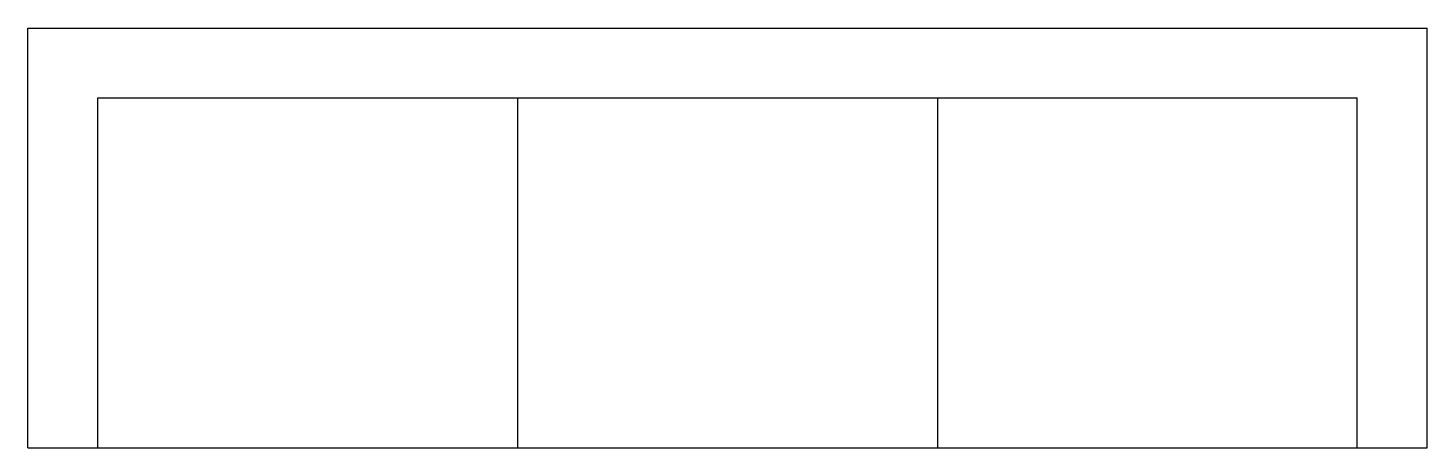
# Model space of a CAD drawing. Extents: x -1 to 1, y -0.6 to 0.
import ezdxf

# ---------------------------------------------------------------- set-up
doc = ezdxf.new("R2010")
doc.units = 0
doc.header["$MEASUREMENT"] = 0
doc.layers.add('LMES', color=251, linetype='CONTINUOUS')

msp = doc.modelspace()

# ---------------------------------------------------------------- linework, layer by layer
at = {"layer": 'LMES'}
for p, q in [((-1, 0), (1, 0)), ((1, -0.6), (1, 0)), ((-1, -0.6), (-1, 0)), ((-0.9, -0.1), (0.9, -0.1)), ((-0.9, -0.6), (-0.9, -0.1)), ((-0.3, -0.1), (-0.3, -0.6)), ((0.3, -0.1), (0.3, -0.6)), ((0.9, -0.6), (0.9, -0.1)), ((-1, -0.6), (1, -0.6))]:
    msp.add_line(p, q, dxfattribs=at)

doc.saveas('drawing.dxf')
